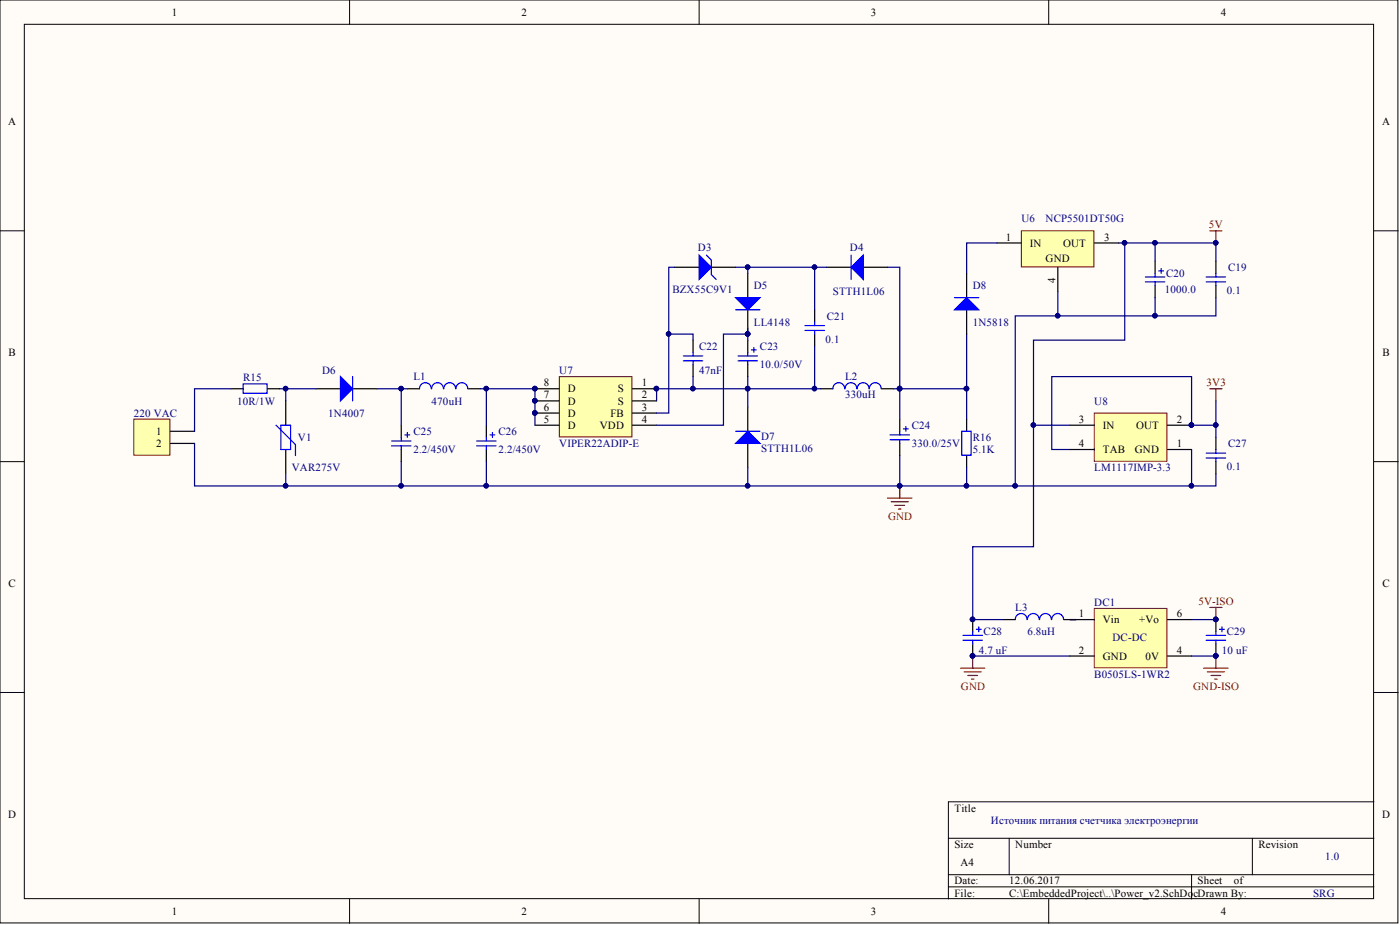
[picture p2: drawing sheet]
<svg xmlns="http://www.w3.org/2000/svg" width="292mm" height="193mm" viewBox="0 0 292 193" stroke-linecap="round" stroke-linejoin="round" font-family="sans-serif">
<defs><g id="words">
<g font-size="2.3">
<text x="35.9" y="3.3">1</text>
<text x="108.8" y="3.3">2</text>
<text x="181.7" y="3.3">3</text>
<text x="254.7" y="3.3">4</text>
<text x="1.7" y="26.1">A</text>
<text x="288.4" y="26.1">A</text>
<text x="209.9" y="50.2">1</text>
<text x="214.9" y="51.4">IN</text>
<text x="221.8" y="51.4">OUT</text>
<text x="230.3" y="50.2">3</text>
<text x="218.2" y="54.7">GND</text>
<text x="220.2" y="59" transform="rotate(-90 220.2 59)">4</text>
<text x="1.8" y="74.3">B</text>
<text x="288.4" y="74.3">B</text>
<text x="113.5" y="83.1">7</text>
<text x="113.5" y="80.6">8</text>
<text x="118.5" y="81.9">D</text>
<text x="128.9" y="81.9">S</text>
<text x="133.9" y="80.6">1</text>
<text x="133.9" y="83.1">2</text>
<text x="113.5" y="88.2">5</text>
<text x="113.5" y="85.7">6</text>
<text x="118.5" y="89.5">D</text>
<text x="118.5" y="86.9">D</text>
<text x="118.5" y="84.4">D</text>
<text x="125.2" y="89.5">VDD</text>
<text x="127.4" y="86.9">FB</text>
<text x="128.9" y="84.4">S</text>
<text x="133.9" y="85.7">3</text>
<text x="133.9" y="88.2">4</text>
<text x="225.1" y="88.2">3</text>
<text x="230.1" y="89.5">IN</text>
<text x="237" y="89.5">OUT</text>
<text x="245.6" y="88.2">2</text>
<text x="32.6" y="90.7">1</text>
<text x="32.6" y="93.3">2</text>
<text x="225.1" y="93.3">4</text>
<text x="230.1" y="94.5">TAB</text>
<text x="236.8" y="94.5">GND</text>
<text x="245.6" y="93.3">1</text>
<text x="1.8" y="122.4">C</text>
<text x="288.4" y="122.4">C</text>
<text x="225.1" y="128.7">1</text>
<text x="230.1" y="130">Vin</text>
<text x="237.7" y="130">+Vo</text>
<text x="245.6" y="128.7">6</text>
<text x="225.1" y="136.4">2</text>
<text x="230.1" y="137.6">GND</text>
<text x="239" y="137.6">0V</text>
<text x="245.6" y="136.4">4</text>
<text x="1.7" y="170.6">D</text>
<text x="199.1" y="169.3">Title</text>
<text x="288.4" y="170.6">D</text>
<text x="199.1" y="176.9">Size</text>
<text x="211.8" y="176.9">Number</text>
<text x="262.6" y="176.9">Revision</text>
<text x="199.1" y="184.5">Date:</text>
<text x="200.4" y="180.7">A4</text>
<text x="210.6" y="184.5">12.06.2017</text>
<text x="249.9" y="184.5">Sheet</text>
<text x="257.4" y="184.5">of</text>
<text x="35.9" y="190.8">1</text>
<text x="108.8" y="190.8">2</text>
<text x="181.7" y="190.8">3</text>
<text x="199.1" y="187">File:</text>
<text x="210.6" y="187">C:\EmbeddedProject\..\Power_v2.SchDo</text>
<text x="249" y="187">cDrawn By:</text>
<text x="254.7" y="190.8">4</text>
</g>
<g font-size="2.3" fill="#000080">
<text x="213.1" y="46.4">U6</text>
<text x="218.2" y="46.4">NCP5501DT50G</text>
<text x="145.6" y="52.5">D3</text>
<text x="177.3" y="52.5">D4</text>
<text x="243.3" y="57.8">C20</text>
<text x="256.2" y="56.5">C19</text>
<text x="140.3" y="61.1">BZX55C9V1</text>
<text x="157.3" y="60.3">D5</text>
<text x="173.8" y="61.6">STTH1L06</text>
<text x="202.9" y="60.3">D8</text>
<text x="243" y="61.1">1000.0</text>
<text x="256" y="61.3">0.1</text>
<text x="157.3" y="67.9">LL4148</text>
<text x="172.3" y="71.5">0.1</text>
<text x="172.5" y="66.7">C21</text>
<text x="202.9" y="67.9">1N5818</text>
<text x="145.9" y="73">C22</text>
<text x="158.6" y="76.8">10.0/50V</text>
<text x="158.6" y="73">C23</text>
<text x="50.7" y="79.6">R15</text>
<text x="67.2" y="78.1">D6</text>
<text x="86.3" y="79.3">L1</text>
<text x="116.7" y="78.1">U7</text>
<text x="145.9" y="78.1">47nF</text>
<text x="176.3" y="83.1">330uH</text>
<text x="176.3" y="79.3">L2</text>
<text x="27.9" y="86.9">220 VAC</text>
<text x="49.5" y="84.4">10R/1W</text>
<text x="68.5" y="86.9">1N4007</text>
<text x="90.1" y="84.4">470uH</text>
<text x="190.3" y="89.5">C24</text>
<text x="228.3" y="84.4">U8</text>
<text x="62.2" y="92">V1</text>
<text x="86.3" y="94.5">2.2/450V</text>
<text x="86.3" y="90.7">C25</text>
<text x="104" y="94.5">2.2/450V</text>
<text x="104" y="90.7">C26</text>
<text x="116.7" y="93.3">VIPER22ADIP-E</text>
<text x="158.8" y="94.3">STTH1L06</text>
<text x="158.8" y="91.7">D7</text>
<text x="190.3" y="93.3">330.0/25V</text>
<text x="202.9" y="94.5">5.1K</text>
<text x="202.9" y="92">R16</text>
<text x="256.2" y="93.3">C27</text>
<text x="60.9" y="98.3">VAR275V</text>
<text x="228.3" y="98.3">LM1117IMP-3.3</text>
<text x="256" y="98.1">0.1</text>
<text x="211.8" y="127.5">L3</text>
<text x="228.3" y="126.5">DC1</text>
<text x="204.2" y="136.4">4.7 uF</text>
<text x="205.2" y="132.6">C28</text>
<text x="214.4" y="132.6">6.8uH</text>
<text x="232.1" y="133.8">DC-DC</text>
<text x="255" y="136.4">10 uF</text>
<text x="256" y="132.6">C29</text>
<text x="228.3" y="141.4">B0505LS-1WR2</text>
<text x="206.8" y="171.8">Источник питания счетчика электроэнергии</text>
<text x="276.5" y="179.4">1.0</text>
<text x="274" y="187">SRG</text>
</g>
<g font-size="2.3" fill="#800000">
<text x="252.2" y="47.6">5V</text>
<text x="251.7" y="80.6">3V3</text>
<text x="185.3" y="108.5">GND</text>
<text x="250.1" y="126.2">5V-ISO</text>
<text x="200.5" y="144">GND</text>
<text x="249" y="144">GND-ISO</text>
</g>
</g></defs>
<g fill="#fffcf8" stroke="#000" stroke-width=".21">
<path d="M0 0h291.7v192.5h-291.7z"/>
<path d="M5.1 5.1h281.5v182.4h-281.5z"/>
</g>
<g fill="none" stroke="#000" stroke-width=".21">
<path d="M72.9 0v5.1M145.9 0v5.1M218.8 0v5.1M0 48.2h5.1M286.7 48.2h5M0 96.3h5.1M286.7 96.3h5M0 144.5h5.1M286.7 144.5h5M197.9 174.9h88.8M210.6 174.9v7.6M261.3 174.9v7.6"/>
<path d="M286.7 167.3h-88.8v20.2M72.9 187.5v5.1M145.9 187.5v5.1M197.9 182.5h88.8M197.9 185h88.8M218.8 187.5v5.1M248.6 182.5v5"/>
</g>
<path d="M48.2 81.1h2.5M55.8 81.1h2.5M59.6 83.6v5.1M59.6 93.8v5M66 81.1h5M73.6 81.1h5M83.7 88.7v2.5M83.7 93.8v2.5M85 81.1h2.5M97.7 81.1h2.5" fill="none" stroke="#000" stroke-width=".25"/>
<g fill="none" stroke="#00f" stroke-width=".25">
<path d="M50.7 80.1h5v1.9h-5zM57.6 88.7l4 4.1v2.2M58.6 88.7h2v5.1h-2zM81.7 92h4M81.7 93h4M83.7 91.2v.8M83.7 93v.8M84.5 90.7h1M85 90.2v1M90 81.1a1.23 1.23 0 0 0-1.2-1.3 1.23 1.23 0 0 0-1.3 1.3M92.5 81.1a1.23 1.23 0 0 0-1.2-1.3 1.23 1.23 0 0 0-1.2 1.3M95.1 81.1a1.23 1.23 0 0 0-1.3-1.3 1.23 1.23 0 0 0-1.2 1.3"/>
<path d="M97.6 81.1a1.23 1.23 0 0 0-1.2-1.3 1.23 1.23 0 0 0-1.3 1.3"/>
</g>
<path d="M71 78.6l2.6 2.5-2.6 2.5z" fill="#00f"/>
<path d="M71 78.6l2.6 2.5-2.6 2.5zM73.6 78.6v5" fill="none" stroke="#00f" stroke-width=".25"/>
<path d="M116.7 78.6h15.1v12.6h-15.1z" fill="#ffffb0" stroke="#800000" stroke-width=".21"/>
<g fill="none" stroke="#000" stroke-width=".25">
<path d="M156 57v5.1M156 64.6v5.1M156 71v2.5M156 76v2.6M170 64.6v2.6M170 69.7v2.5M111.6 81.1h5.1M111.6 83.6h5.1M111.6 86.2h5.1M111.6 88.7h5.1M131.9 81.1h5.1M131.9 83.6h5.1"/>
<path d="M131.9 86.2h5.1M131.9 88.7h5.1M171.2 81.1h2.6M183.9 81.1h2.6M187.7 87.4v2.6M187.7 92.5v2.5M201.7 87.4v2.6M201.7 95v2.6"/>
</g>
<g fill="#000080" stroke="#000080" stroke-width=".21">
<circle cx="137" cy="81.1" r=".47"/>
<circle cx="111.6" cy="86.1" r=".47"/>
<circle cx="111.6" cy="83.6" r=".47"/>
<circle cx="111.6" cy="81.1" r=".47"/>
<circle cx="156" cy="69.7" r=".47"/>
</g>
<g fill="none" stroke="#00f" stroke-width=".25">
<path d="M154 74.3h4M154 75.3h4M156 73.5v.8M156 75.3v.7M156.8 73h1M157.3 72.5v1M167.9 67.9h4.1M167.9 68.9h4.1M170 67.2v.7M170 68.9v.8M176.2 81.1a1.23 1.23 0 0 0-1.2-1.3 1.23 1.23 0 0 0-1.2 1.3M178.8 81.1a1.23 1.23 0 0 0-1.3-1.3 1.23 1.23 0 0 0-1.2 1.3"/>
<path d="M181.3 81.1a1.23 1.23 0 0 0-1.2-1.3 1.23 1.23 0 0 0-1.3 1.3M183.8 81.1a1.23 1.23 0 0 0-1.2-1.3 1.23 1.23 0 0 0-1.2 1.3M185.7 90.7h4.1M185.7 91.7h4.1M187.7 90v.7M187.7 91.7v.8M188.5 89.5h1M189 89v1M200.7 90h1.9v5h-1.9z"/>
</g>
<path d="M153.5 62.1h5.1l-2.6 2.5z" fill="#00f"/>
<path d="M153.5 62.1h5.1l-2.6 2.5zM153.5 64.6h5.1" fill="none" stroke="#00f" stroke-width=".25"/>
<circle cx="156" cy="69.7" r=".47" fill="#000080" stroke="#000080" stroke-width=".21"/>
<path d="M140.8 55.8h5.1M148.4 55.8h5.1" fill="none" stroke="#000" stroke-width=".25"/>
<path d="M145.9 53.2l2.5 2.6-2.5 2.5z" fill="#00f"/>
<path d="M145.9 53.2l2.5 2.6-2.5 2.5zM147.4 53.2l1 1v3.1l1 1" fill="none" stroke="#00f" stroke-width=".25"/>
<path d="M172.5 55.8h5.1M180.1 55.8h5.1" fill="none" stroke="#000" stroke-width=".25"/>
<path d="M177.6 55.8l2.5-2.6v5.1z" fill="#00f"/>
<path d="M177.6 55.8l2.5-2.6v5.1zM177.6 53.2v5.1" fill="none" stroke="#00f" stroke-width=".25"/>
<path d="M252.4 81.1h2.6M253.7 81.1v2.5M185.2 103.9h5.1M186 104.7h3.5M186.7 105.4h2M187.5 106.2h.5M187.7 101.4v2.5" fill="none" stroke="#800000" stroke-width=".25"/>
<circle cx="187.7" cy="101.3" r=".47" fill="#000080" stroke="#000080" stroke-width=".21"/>
<path d="M228.3 86.2h15.2v10h-15.2z" fill="#ffffb0" stroke="#800000" stroke-width=".21"/>
<path d="M241 54.5v2.5M241 59.6v2.5M223.2 88.7h5.1M223.2 93.8h5.1M243.5 88.7h5.1M243.5 93.8h5.1" fill="none" stroke="#000" stroke-width=".25"/>
<g fill="#000080" stroke="#000080" stroke-width=".21">
<circle cx="248.6" cy="88.7" r=".47"/>
<circle cx="253.6" cy="50.7" r=".47"/>
</g>
<path d="M239 57.8h4M239 58.8h4M241 57v.8M241 58.8v.8M241.8 56.5h1M242.3 56v1" fill="none" stroke="#00f" stroke-width=".25"/>
<path d="M252.4 48.2h2.6M253.7 48.2v2.5" fill="none" stroke="#800000" stroke-width=".25"/>
<path d="M213.1 48.2h15.1v7.5h-15.1z" fill="#ffffb0" stroke="#800000" stroke-width=".21"/>
<path d="M208 50.7h5.1M220.7 55.8v5M228.3 50.7h5.1M156 84.9v5.1M156 92.5v5.1" fill="none" stroke="#000" stroke-width=".25"/>
<path d="M153.5 92.5l2.5-2.5 2.6 2.5z" fill="#00f"/>
<g fill="none" stroke="#00f" stroke-width=".25">
<path d="M251.7 57.8h4M251.7 58.8h4M253.7 57v.8M253.7 58.8v.8M142.6 74.3h4M142.6 75.3h4M144.6 73.5v.8M144.6 75.3v.7M99.4 92h4.1M99.4 93h4.1M101.5 91.2v.8M101.5 93v.8"/>
<path d="M102.2 90.7h1.1M102.7 90.2v1M153.5 92.5l2.5-2.5 2.6 2.5zM153.5 90h5.1M251.7 94.5h4M251.7 95.5h4M253.7 93.8v.7M253.7 95.5v.8M200.9 132.6h4.1M200.9 133.6h4.1M202.9 131.8v.8M202.9 133.6v.7"/>
<path d="M203.7 131.3h1M204.2 130.8v1M214.3 129.3a1.23 1.23 0 0 0-1.2-1.3 1.23 1.23 0 0 0-1.3 1.3M216.8 129.3a1.23 1.23 0 0 0-1.2-1.3 1.23 1.23 0 0 0-1.2 1.3M219.4 129.3a1.23 1.23 0 0 0-1.3-1.3 1.23 1.23 0 0 0-1.2 1.3M221.9 129.3a1.23 1.23 0 0 0-1.2-1.3 1.23 1.23 0 0 0-1.3 1.3"/>
</g>
<path d="M253.7 54.5v2.5M253.7 59.6v2.5M144.6 71v2.5M144.6 76v2.6M101.5 88.7v2.5M101.5 93.8v2.5M253.7 91.2v2.6M253.7 96.3v2.5M202.9 129.3v2.5M202.9 134.3v2.6M209.3 129.3h2.5M222 129.3h2.5" fill="none" stroke="#000" stroke-width=".25"/>
<g fill="#000080" stroke="#000080" stroke-width=".21">
<circle cx="202.9" cy="129.2" r=".47"/>
<circle cx="202.9" cy="136.8" r=".47"/>
<circle cx="59.6" cy="81.1" r=".47"/>
<circle cx="83.7" cy="81.1" r=".47"/>
<circle cx="83.7" cy="101.3" r=".47"/>
<circle cx="101.4" cy="81.1" r=".47"/>
<circle cx="101.4" cy="101.3" r=".47"/>
<circle cx="111.6" cy="81.1" r=".47"/>
<circle cx="111.6" cy="83.6" r=".47"/>
<circle cx="111.6" cy="86.1" r=".47"/>
<circle cx="156" cy="69.7" r=".47"/>
<circle cx="139.5" cy="69.7" r=".47"/>
<circle cx="144.6" cy="81.1" r=".47"/>
<circle cx="156" cy="81.1" r=".47"/>
<circle cx="169.9" cy="81.1" r=".47"/>
<circle cx="201.6" cy="81.1" r=".47"/>
<circle cx="156" cy="55.7" r=".47"/>
<circle cx="187.7" cy="81.1" r=".47"/>
<circle cx="169.9" cy="55.7" r=".47"/>
<circle cx="137" cy="81.1" r=".47"/>
<circle cx="156" cy="101.3" r=".47"/>
<circle cx="59.6" cy="101.3" r=".47"/>
<circle cx="201.6" cy="101.3" r=".47"/>
<circle cx="248.6" cy="88.7" r=".47"/>
<circle cx="253.6" cy="88.7" r=".47"/>
<circle cx="248.6" cy="101.3" r=".47"/>
<circle cx="241" cy="50.7" r=".47"/>
<circle cx="241" cy="65.9" r=".47"/>
<circle cx="220.7" cy="65.9" r=".47"/>
<circle cx="211.8" cy="101.3" r=".47"/>
<circle cx="234.6" cy="50.7" r=".47"/>
<circle cx="253.6" cy="50.7" r=".47"/>
<circle cx="187.7" cy="101.3" r=".47"/>
<circle cx="215.6" cy="88.7" r=".47"/>
<circle cx="253.6" cy="129.2" r=".47"/>
<circle cx="253.6" cy="136.8" r=".47"/>
</g>
<path d="M200.4 139.4h5.1M202.9 136.9v2.5M251.1 139.4h5.1M252.4 126.7h2.6M253.7 126.7v2.6M253.7 136.9v2.5M201.2 140.2h3.5M201.9 140.9h2.1M202.7 141.7h.5M251.9 140.2h3.6M252.7 140.9h2M253.4 141.7h.5" fill="none" stroke="#800000" stroke-width=".25"/>
<g fill="none" stroke="#000080" stroke-width=".25">
<path d="M140.8 55.8h-1.3v13.9M153.5 55.8h19M156 55.8v1.2M170 55.8v8.8M185.2 55.8h2.5v31.6M208 50.7h-6.3v6.3M233.4 50.7h20.3v3.8M234.7 50.7v20.3h-19.1v17.7h7.6M241 50.7v3.8M144.6 71v-1.3h-5.1v16.5h-2.5M144.6 78.6v2.5M156 68.4v1.3h-5.1v19h-13.9"/>
<path d="M156 69.7v1.3M156 78.6v6.3M170 72.2v8.9M201.7 69.7v17.7M220.7 60.8v5.1M241 62.1v3.8M253.7 62.1v3.8h-41.9v35.5M58.3 81.1h7.7M59.6 81.1v2.5M59.6 98.8v2.6M78.6 81.1h6.4M83.7 81.1v7.6"/>
<path d="M83.7 96.3v5.1M100.2 81.1h1.3v7.6M101.5 81.1h10.1v7.6M101.5 96.3v5.1M156 97.6v3.8M171.2 81.1h-34.2v2.5M186.5 81.1h15.2M201.7 97.6v3.8M215.6 88.7v25.3h-12.7v15.3h6.4M248.6 93.8v7.6h-60.9v-6.4M253.7 83.6v5.1h-5.1v-10.1h-29.2v15.2h3.8M253.7 98.8v2.6h-5.1"/>
<path d="M253.7 88.7v2.5M202.9 136.9h20.3M223.2 129.3h1.3M248.6 129.3h5.1M248.6 136.9h5.1"/>
</g>
<path d="M27.9 87.4h7.5v7.6h-7.5z" fill="#ffffb0" stroke="#800000" stroke-width=".21"/>
<path d="M201.7 57v5.1M201.7 64.6v5.1M35.5 90h5.1M35.5 92.5h5.1M253.7 129.3v2.5M253.7 134.3v2.6" fill="none" stroke="#000" stroke-width=".25"/>
<path d="M40.6 92.5v8.9h147.1M48.2 81.1h-7.6v8.9" fill="none" stroke="#000080" stroke-width=".25"/>
<g fill="#000080" stroke="#000080" stroke-width=".21">
<circle cx="59.6" cy="101.3" r=".47"/>
<circle cx="83.7" cy="101.3" r=".47"/>
<circle cx="101.4" cy="101.3" r=".47"/>
<circle cx="156" cy="101.3" r=".47"/>
<circle cx="187.7" cy="101.3" r=".47"/>
<circle cx="253.6" cy="129.2" r=".47"/>
<circle cx="253.6" cy="136.8" r=".47"/>
</g>
<path d="M251.7 132.6h4M251.7 133.6h4M253.7 131.8v.8M253.7 133.6v.7M254.4 131.3h1.1M255 130.8v1" fill="none" stroke="#00f" stroke-width=".25"/>
<path d="M199.1 64.6l2.6-2.5 2.5 2.5z" fill="#00f"/>
<path d="M199.1 64.6l2.6-2.5 2.5 2.5zM199.1 62.1h5.1" fill="none" stroke="#00f" stroke-width=".25"/>
<path d="M228.3 126.9h15.2v12.4h-15.2z" fill="#ffffb0" stroke="#800000" stroke-width=".21"/>
<path d="M223.2 136.9h5.1M223.2 129.3h5.1M243.5 136.9h5.1M243.5 129.3h5.1" fill="none" stroke="#000" stroke-width=".25"/>
<use href="#words"/>
</svg>
